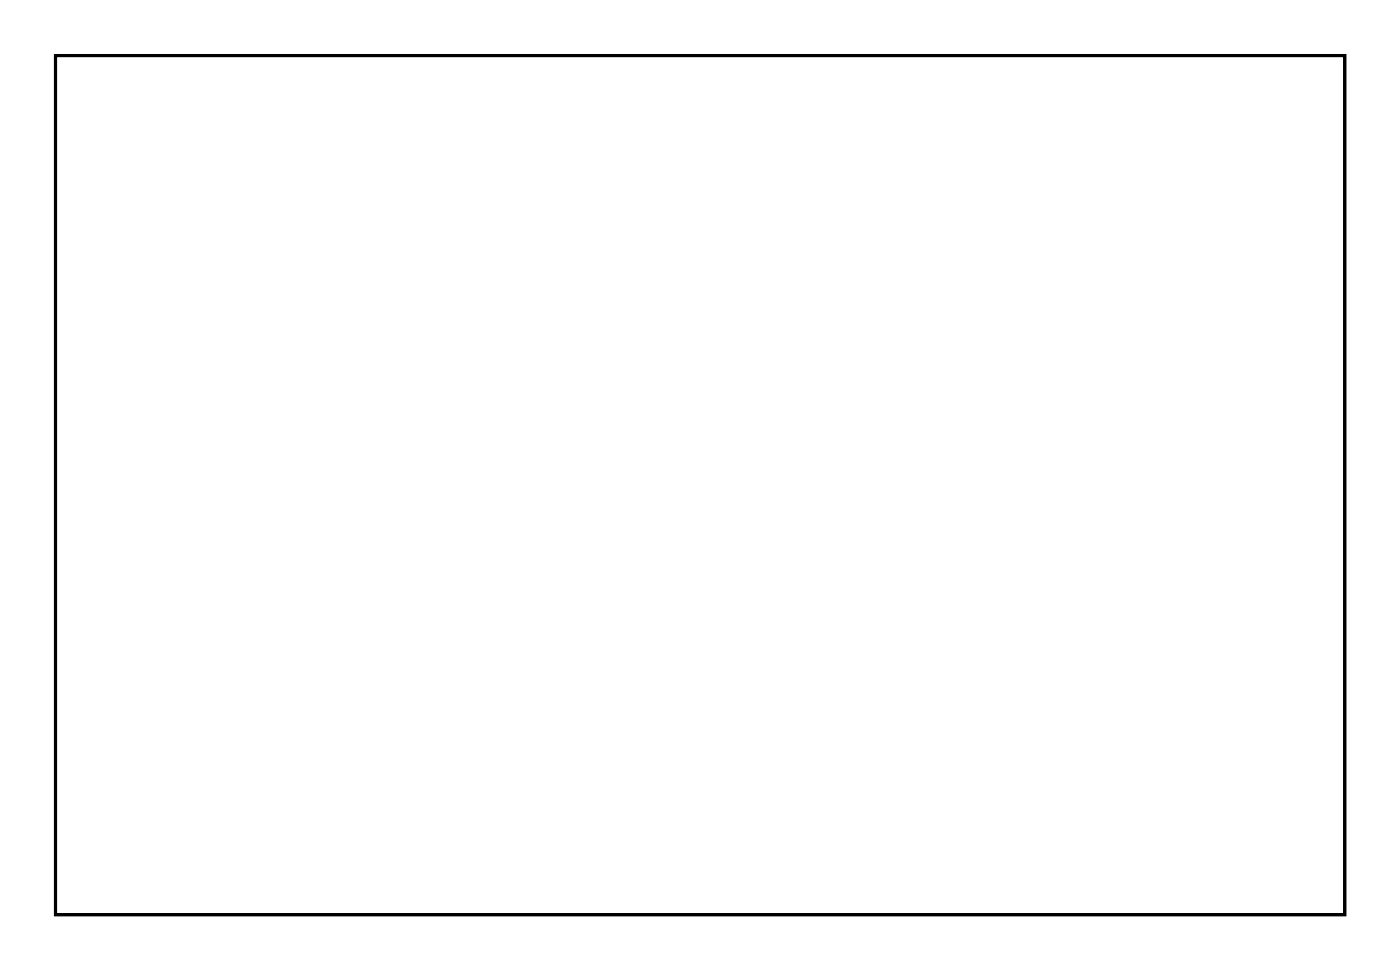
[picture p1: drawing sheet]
<svg xmlns="http://www.w3.org/2000/svg" width="92mm" height="63mm" viewBox="0 0 92 63" stroke-linecap="round" stroke-linejoin="round" font-family="sans-serif">
<path d="M3.6 3.6h84.5v56.3h-84.5z" fill="none" stroke="#000" stroke-width=".2"/>
<path d="M3.6 3.6v56.3h84.5v-56.3zM3.6 3.6h84.5v56.3h-84.5z" fill="#000"/>
<circle cx="33.7" cy="53.5" r=".67" fill="#fff"/>
<circle cx="33.7" cy="53.5" r=".67" fill="none" stroke="#fff" stroke-width=".57"/>
<circle cx="31.2" cy="53.5" r=".67" fill="#fff"/>
<circle cx="31.2" cy="53.5" r=".67" fill="none" stroke="#fff" stroke-width=".57"/>
<circle cx="28.7" cy="53.5" r=".67" fill="#fff"/>
<circle cx="28.7" cy="53.5" r=".67" fill="none" stroke="#fff" stroke-width=".57"/>
<circle cx="26.1" cy="53.5" r=".67" fill="#fff"/>
<circle cx="26.1" cy="53.5" r=".67" fill="none" stroke="#fff" stroke-width=".57"/>
<circle cx="23.6" cy="53.5" r=".67" fill="#fff"/>
<circle cx="23.6" cy="53.5" r=".67" fill="none" stroke="#fff" stroke-width=".57"/>
<circle cx="45.4" cy="5.2" r=".67" fill="#fff"/>
<circle cx="45.4" cy="5.2" r=".67" fill="none" stroke="#fff" stroke-width=".57"/>
<circle cx="48" cy="5.2" r=".67" fill="#fff"/>
<circle cx="48" cy="5.2" r=".67" fill="none" stroke="#fff" stroke-width=".57"/>
<circle cx="50.5" cy="5.2" r=".67" fill="#fff"/>
<circle cx="50.5" cy="5.2" r=".67" fill="none" stroke="#fff" stroke-width=".57"/>
<circle cx="53" cy="5.2" r=".67" fill="#fff"/>
<circle cx="53" cy="5.2" r=".67" fill="none" stroke="#fff" stroke-width=".57"/>
<circle cx="55.6" cy="5.2" r=".67" fill="#fff"/>
<circle cx="55.6" cy="5.2" r=".67" fill="none" stroke="#fff" stroke-width=".57"/>
<circle cx="58.1" cy="5.2" r=".67" fill="#fff"/>
<circle cx="58.1" cy="5.2" r=".67" fill="none" stroke="#fff" stroke-width=".57"/>
<circle cx="60.7" cy="5.2" r=".67" fill="#fff"/>
<circle cx="60.7" cy="5.2" r=".67" fill="none" stroke="#fff" stroke-width=".57"/>
<circle cx="63.2" cy="5.2" r=".67" fill="#fff"/>
<circle cx="63.2" cy="5.2" r=".67" fill="none" stroke="#fff" stroke-width=".57"/>
<circle cx="65.7" cy="5.2" r=".67" fill="#fff"/>
<circle cx="65.7" cy="5.2" r=".67" fill="none" stroke="#fff" stroke-width=".57"/>
<circle cx="68.3" cy="5.2" r=".67" fill="#fff"/>
<circle cx="68.3" cy="5.2" r=".67" fill="none" stroke="#fff" stroke-width=".57"/>
<circle cx="23.6" cy="5.2" r=".67" fill="#fff"/>
<circle cx="23.6" cy="5.2" r=".67" fill="none" stroke="#fff" stroke-width=".57"/>
<circle cx="26.1" cy="5.2" r=".67" fill="#fff"/>
<circle cx="26.1" cy="5.2" r=".67" fill="none" stroke="#fff" stroke-width=".57"/>
<circle cx="28.7" cy="5.2" r=".67" fill="#fff"/>
<circle cx="28.7" cy="5.2" r=".67" fill="none" stroke="#fff" stroke-width=".57"/>
<circle cx="31.2" cy="5.2" r=".67" fill="#fff"/>
<circle cx="31.2" cy="5.2" r=".67" fill="none" stroke="#fff" stroke-width=".57"/>
<circle cx="33.7" cy="5.2" r=".67" fill="#fff"/>
<circle cx="33.7" cy="5.2" r=".67" fill="none" stroke="#fff" stroke-width=".57"/>
<circle cx="36.3" cy="5.2" r=".67" fill="#fff"/>
<circle cx="36.3" cy="5.2" r=".67" fill="none" stroke="#fff" stroke-width=".57"/>
<circle cx="38.8" cy="5.2" r=".67" fill="#fff"/>
<circle cx="38.8" cy="5.2" r=".67" fill="none" stroke="#fff" stroke-width=".57"/>
<circle cx="41.4" cy="5.2" r=".67" fill="#fff"/>
<circle cx="41.4" cy="5.2" r=".67" fill="none" stroke="#fff" stroke-width=".57"/>
<circle cx="56.6" cy="53.5" r=".67" fill="#fff"/>
<circle cx="56.6" cy="53.5" r=".67" fill="none" stroke="#fff" stroke-width=".57"/>
<circle cx="59.1" cy="53.5" r=".67" fill="#fff"/>
<circle cx="59.1" cy="53.5" r=".67" fill="none" stroke="#fff" stroke-width=".57"/>
<circle cx="54.1" cy="53.5" r=".67" fill="#fff"/>
<circle cx="54.1" cy="53.5" r=".67" fill="none" stroke="#fff" stroke-width=".57"/>
<circle cx="51.5" cy="53.5" r=".67" fill="#fff"/>
<circle cx="51.5" cy="53.5" r=".67" fill="none" stroke="#fff" stroke-width=".57"/>
<circle cx="49" cy="53.5" r=".67" fill="#fff"/>
<circle cx="49" cy="53.5" r=".67" fill="none" stroke="#fff" stroke-width=".57"/>
<circle cx="46.4" cy="53.5" r=".67" fill="#fff"/>
<circle cx="46.4" cy="53.5" r=".67" fill="none" stroke="#fff" stroke-width=".57"/>
<circle cx="43.9" cy="53.5" r=".67" fill="#fff"/>
<circle cx="43.9" cy="53.5" r=".67" fill="none" stroke="#fff" stroke-width=".57"/>
<circle cx="41.4" cy="53.5" r=".67" fill="#fff"/>
<circle cx="41.4" cy="53.5" r=".67" fill="none" stroke="#fff" stroke-width=".57"/>
<circle cx="36.3" cy="53.5" r=".67" fill="#fff"/>
<circle cx="36.3" cy="53.5" r=".67" fill="none" stroke="#fff" stroke-width=".57"/>
<circle cx="76.9" cy="23" r=".7" fill="#fff"/>
<circle cx="76.9" cy="23" r=".7" fill="none" stroke="#fff" stroke-width=".76" stroke-linecap="butt"/>
<circle cx="76.9" cy="33.2" r=".7" fill="#fff"/>
<circle cx="76.9" cy="33.2" r=".7" fill="none" stroke="#fff" stroke-width=".76" stroke-linecap="butt"/>
<circle cx="76.9" cy="10.3" r=".7" fill="#fff"/>
<circle cx="76.9" cy="10.3" r=".7" fill="none" stroke="#fff" stroke-width=".76" stroke-linecap="butt"/>
<circle cx="76.9" cy="20.5" r=".7" fill="#fff"/>
<circle cx="76.9" cy="20.5" r=".7" fill="none" stroke="#fff" stroke-width=".76" stroke-linecap="butt"/>
<circle cx="26.1" cy="30.6" r=".7" fill="#fff"/>
<circle cx="26.1" cy="30.6" r=".7" fill="none" stroke="#fff" stroke-width=".76" stroke-linecap="butt"/>
<circle cx="26.1" cy="40.8" r=".7" fill="#fff"/>
<circle cx="26.1" cy="40.8" r=".7" fill="none" stroke="#fff" stroke-width=".76" stroke-linecap="butt"/>
<circle cx="16" cy="5.2" r=".7" fill="#fff"/>
<circle cx="16" cy="5.2" r=".7" fill="none" stroke="#fff" stroke-width=".76" stroke-linecap="butt"/>
<circle cx="5.8" cy="5.2" r=".7" fill="#fff"/>
<circle cx="5.8" cy="5.2" r=".7" fill="none" stroke="#fff" stroke-width=".76" stroke-linecap="butt"/>
<circle cx="26.1" cy="15.4" r=".7" fill="#fff"/>
<circle cx="26.1" cy="15.4" r=".7" fill="none" stroke="#fff" stroke-width=".76" stroke-linecap="butt"/>
<circle cx="26.1" cy="25.5" r=".7" fill="#fff"/>
<circle cx="26.1" cy="25.5" r=".7" fill="none" stroke="#fff" stroke-width=".76" stroke-linecap="butt"/>
<circle cx="76.9" cy="35.7" r=".7" fill="#fff"/>
<circle cx="76.9" cy="35.7" r=".7" fill="none" stroke="#fff" stroke-width=".76" stroke-linecap="butt"/>
<circle cx="76.9" cy="45.9" r=".7" fill="#fff"/>
<circle cx="76.9" cy="45.9" r=".7" fill="none" stroke="#fff" stroke-width=".76" stroke-linecap="butt"/>
<circle cx="12.8" cy="15.4" r=".7" fill="#fff"/>
<circle cx="12.8" cy="15.4" r=".7" fill="none" stroke="#fff" stroke-width=".76" stroke-linecap="butt"/>
<circle cx="12.8" cy="8.9" r=".7" fill="#fff"/>
<circle cx="12.8" cy="8.9" r=".7" fill="none" stroke="#fff" stroke-width=".76" stroke-linecap="butt"/>
<circle cx="8.3" cy="15.4" r=".7" fill="#fff"/>
<circle cx="8.3" cy="15.4" r=".7" fill="none" stroke="#fff" stroke-width=".76" stroke-linecap="butt"/>
<circle cx="8.3" cy="8.9" r=".7" fill="#fff"/>
<circle cx="8.3" cy="8.9" r=".7" fill="none" stroke="#fff" stroke-width=".76" stroke-linecap="butt"/>
<circle cx="12.8" cy="30.6" r=".7" fill="#fff"/>
<circle cx="12.8" cy="30.6" r=".7" fill="none" stroke="#fff" stroke-width=".76" stroke-linecap="butt"/>
<circle cx="12.8" cy="24.1" r=".7" fill="#fff"/>
<circle cx="12.8" cy="24.1" r=".7" fill="none" stroke="#fff" stroke-width=".76" stroke-linecap="butt"/>
<circle cx="8.3" cy="30.6" r=".7" fill="#fff"/>
<circle cx="8.3" cy="30.6" r=".7" fill="none" stroke="#fff" stroke-width=".76" stroke-linecap="butt"/>
<circle cx="8.3" cy="24.1" r=".7" fill="#fff"/>
<circle cx="8.3" cy="24.1" r=".7" fill="none" stroke="#fff" stroke-width=".76" stroke-linecap="butt"/>
<circle cx="12.8" cy="40.8" r=".7" fill="#fff"/>
<circle cx="12.8" cy="40.8" r=".7" fill="none" stroke="#fff" stroke-width=".76" stroke-linecap="butt"/>
<circle cx="12.8" cy="34.3" r=".7" fill="#fff"/>
<circle cx="12.8" cy="34.3" r=".7" fill="none" stroke="#fff" stroke-width=".76" stroke-linecap="butt"/>
<circle cx="8.3" cy="40.8" r=".7" fill="#fff"/>
<circle cx="8.3" cy="40.8" r=".7" fill="none" stroke="#fff" stroke-width=".76" stroke-linecap="butt"/>
<circle cx="8.3" cy="34.3" r=".7" fill="#fff"/>
<circle cx="8.3" cy="34.3" r=".7" fill="none" stroke="#fff" stroke-width=".76" stroke-linecap="butt"/>
<circle cx="61.7" cy="30.6" r=".6" fill="#fff"/>
<circle cx="61.7" cy="30.6" r=".6" fill="none" stroke="#fff" stroke-width=".65" stroke-linecap="butt"/>
<path d="M61.1 30h1.2v1.2h-1.2z" fill="#fff"/>
<path d="M61.1 30h1.2v1.2h-1.2z" fill="none" stroke="#fff" stroke-width=".65" stroke-linecap="butt"/>
<circle cx="61.7" cy="28.1" r=".6" fill="#fff"/>
<circle cx="61.7" cy="28.1" r=".6" fill="none" stroke="#fff" stroke-width=".65" stroke-linecap="butt"/>
<circle cx="61.7" cy="38.2" r=".6" fill="#fff"/>
<circle cx="61.7" cy="38.2" r=".6" fill="none" stroke="#fff" stroke-width=".65" stroke-linecap="butt"/>
<path d="M61.1 37.6h1.2v1.2h-1.2z" fill="#fff"/>
<path d="M61.1 37.6h1.2v1.2h-1.2z" fill="none" stroke="#fff" stroke-width=".65" stroke-linecap="butt"/>
<circle cx="61.7" cy="35.7" r=".6" fill="#fff"/>
<circle cx="61.7" cy="35.7" r=".6" fill="none" stroke="#fff" stroke-width=".65" stroke-linecap="butt"/>
<circle cx="61.7" cy="20.4" r=".6" fill="#fff"/>
<circle cx="61.7" cy="20.4" r=".6" fill="none" stroke="#fff" stroke-width=".65" stroke-linecap="butt"/>
<path d="M61.1 19.8h1.2v1.2h-1.2z" fill="#fff"/>
<path d="M61.1 19.8h1.2v1.2h-1.2z" fill="none" stroke="#fff" stroke-width=".65" stroke-linecap="butt"/>
<circle cx="61.7" cy="17.9" r=".6" fill="#fff"/>
<circle cx="61.7" cy="17.9" r=".6" fill="none" stroke="#fff" stroke-width=".65" stroke-linecap="butt"/>
</svg>
